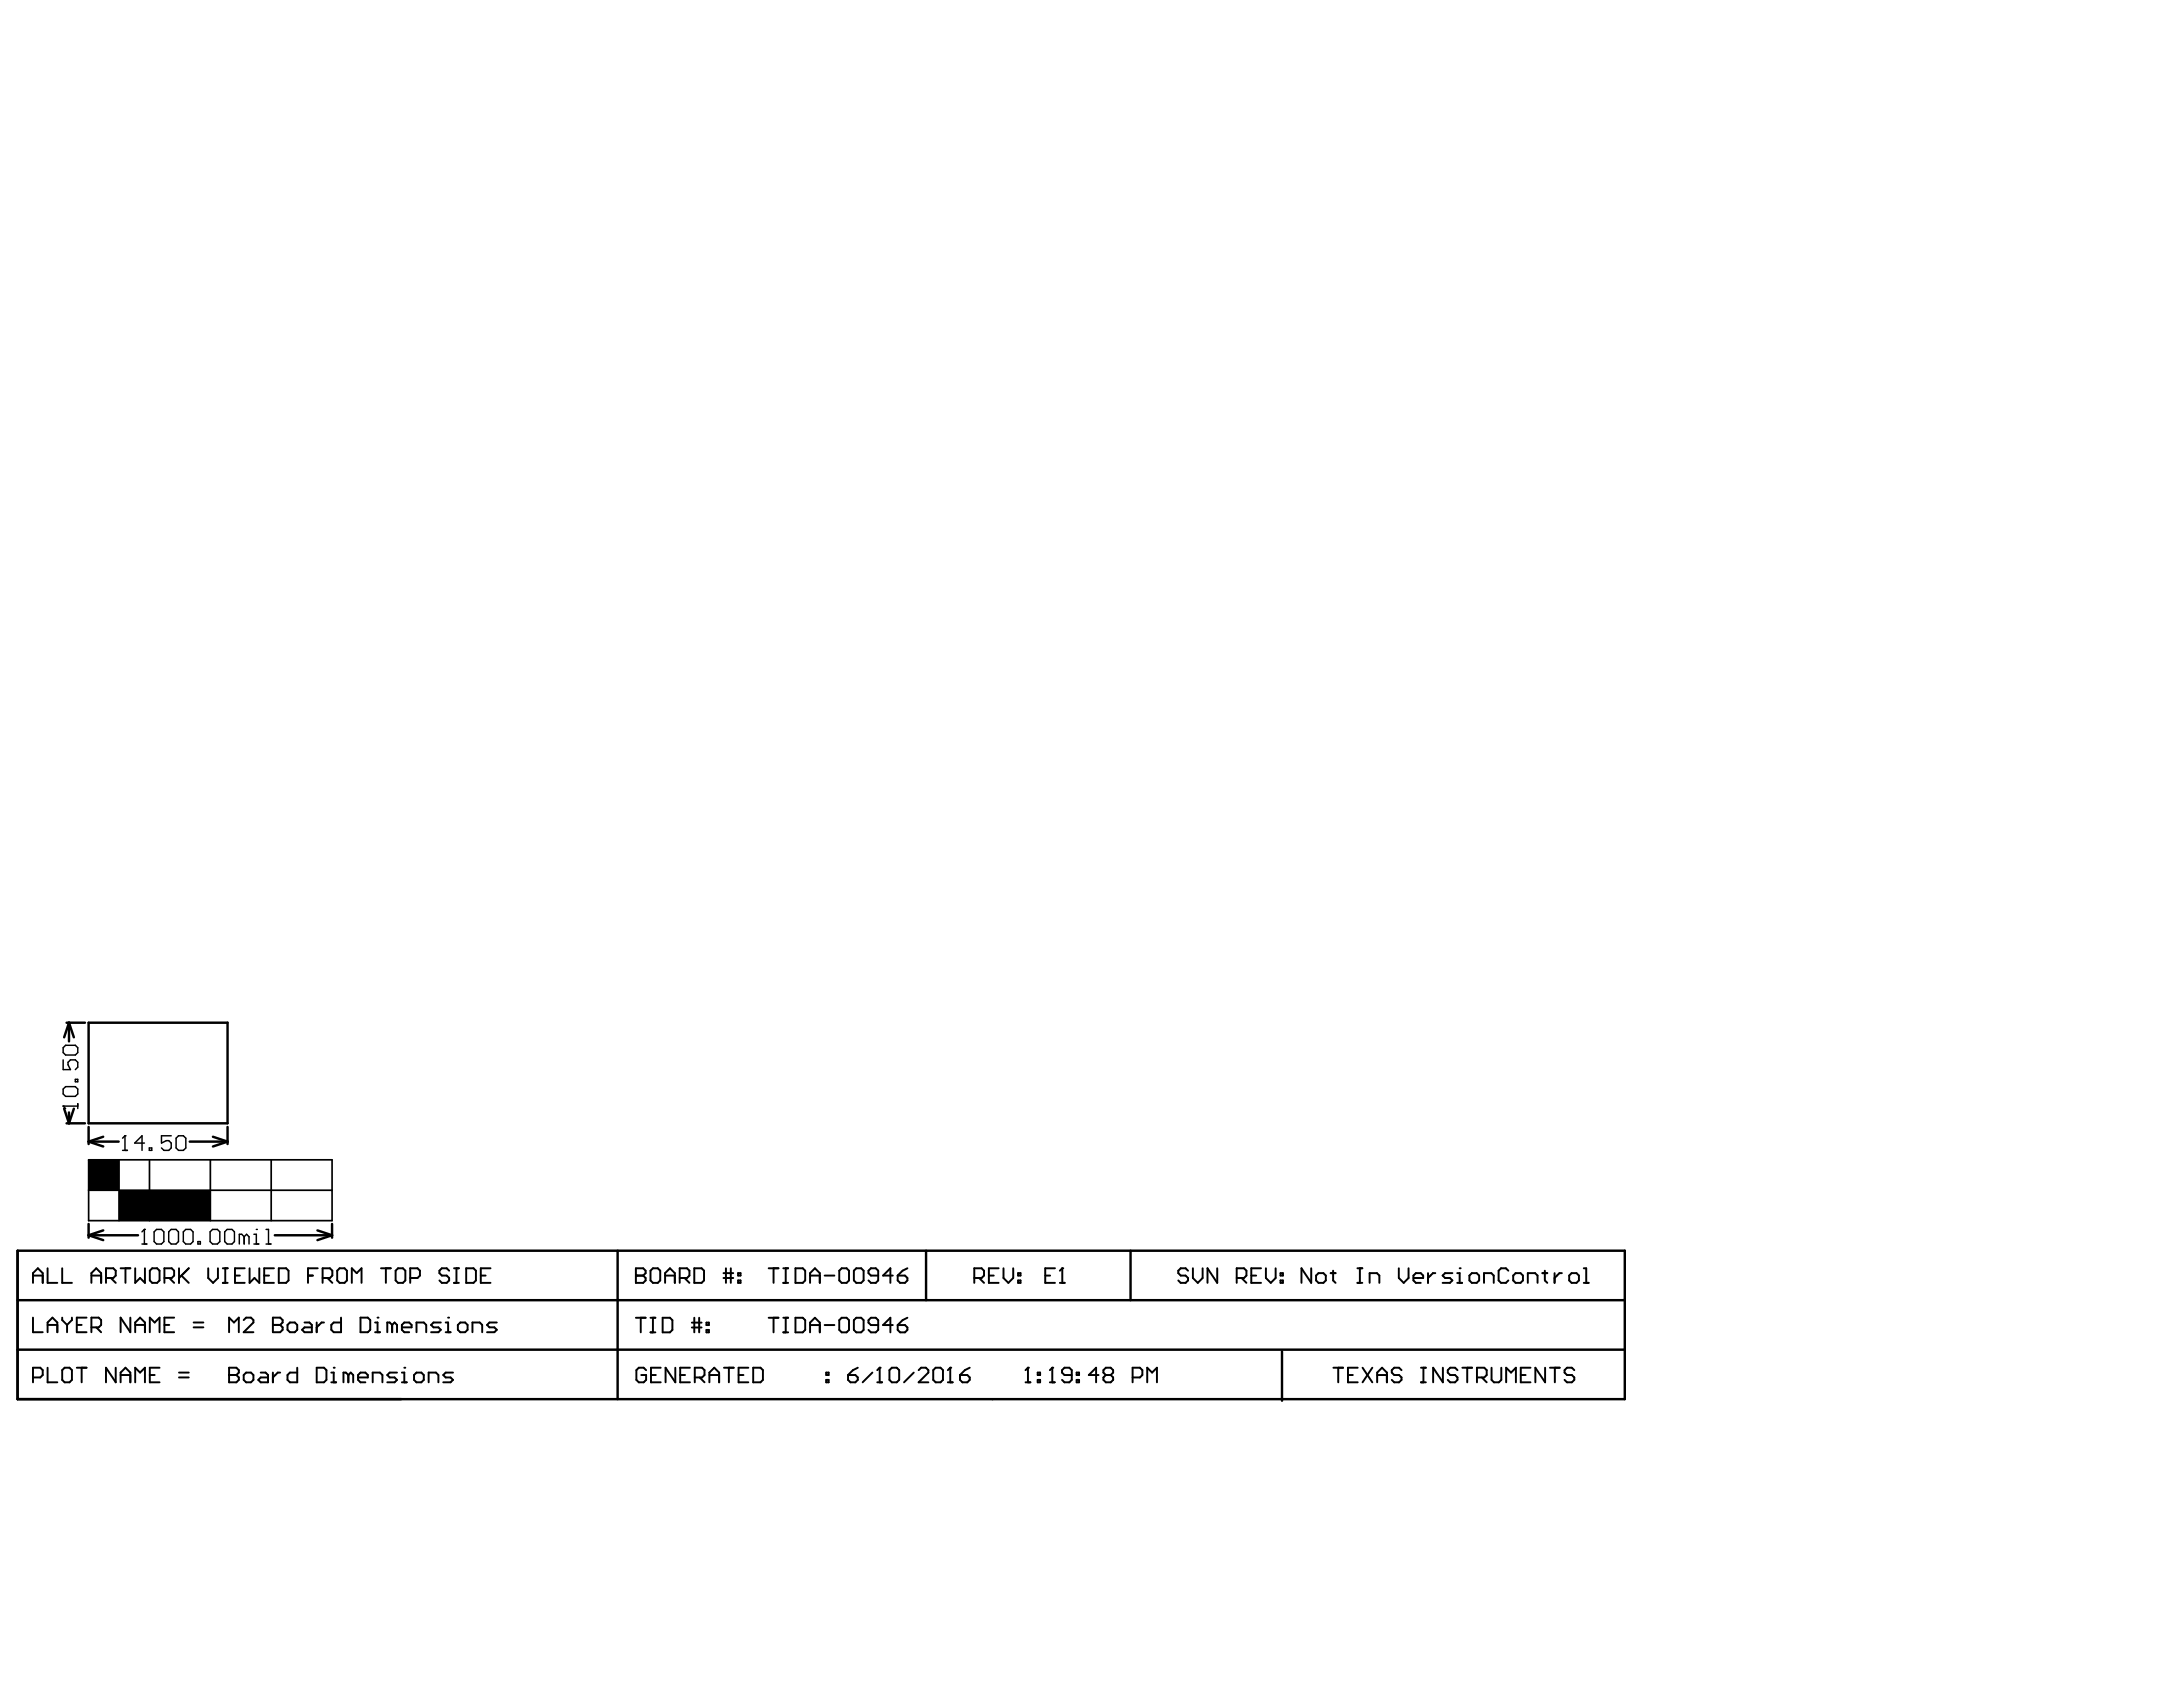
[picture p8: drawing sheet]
<svg xmlns="http://www.w3.org/2000/svg" width="279mm" height="216mm" viewBox="0 0 279 216" stroke-linecap="round" stroke-linejoin="round" font-family="sans-serif">
<g fill="none" stroke="#000" stroke-width=".31">
<path d="M8.5 130.9h2.4M8.8 130.9v2.4M8.8 130.9l.7 1.9M8.8 130.9l-.6 1.9M11.3 130.9h17.8v12.9h-17.8zM8.2 141.9l.6 1.9M8.5 143.8h2.4M8.8 142.4v1.4M9.5 141.9l-.7 1.9M11.3 144.2v2.2M11.3 156.6v1.8M11.3 158.1l1.9 .6"/>
<path d="M11.3 158.1h6.4M11.3 146.1h3.9M11.3 146.1l1.9 .6M13.2 157.5l-1.9 .6M13.2 145.5l-1.9 .6M24.3 146.1h4.8M27.3 145.5l1.8 .6M29.1 144.2v2.2M29.1 146.1l-1.8 .6M35.2 158.1h7.3M40.6 157.5l1.9 .6M42.5 156.6v1.8"/>
<path d="M42.5 158.1l-1.9 .6M2.2 160.1v19h205.8v-19h-205.7v19M2.2 172.7h205.7M2.2 166.4h205.8M79 160.1v19M118.5 160.1v6.3M144.7 160.1v6.3M164.1 172.9v6.4"/>
</g>
<g fill="none" stroke="#000" stroke-width=".25">
<path d="M4.2 163.2h1.3M4.2 164.2v-1.3l.6-.6 .7 .6v1.3M4.2 168.6v1.9h1.3M4.2 176.3h1l.3-.3v-.6l-.3-.4h-1v1.9M6.1 162.3v1.9h1.2M6.1 170.5v-1.2l.6-.7 .6 .7v1.2M6.1 175v1.9h1.2M6.1 169.6h1.2M8 162.3v1.9h1.2M8 175.4l.3-.4h.6l.3 .4v1.2l-.3 .3h-.6l-.3-.3zM8 168.6v.3l.6 .7M8.6 169.6v.9"/>
<path d="M9.2 168.6v.3l-.6 .7M9.8 175h1.3M9.8 169.6h.7M10.5 175v1.9M11.1 168.6h-1.3v1.9h1.3M11.7 163.2h1.2M11.7 169.9h.9l.3-.3v-.7l-.3-.3h-.9v1.9M11.7 164.2v-1.3l.6-.6 .6 .6v1.3M12.3 169.9l.6 .6M13.6 163.6h.9l.3-.4v-.6l-.3-.3h-.9v1.9M14.2 163.6l.6 .6M14.8 175v1.9l-1.2-1.9v1.9"/>
<path d="M15.4 162.3h1.3M15.4 176.9v-1.2l.7-.7 .6 .7v1.2M15.4 176h1.3M16.1 162.3v1.9M16.7 168.6v1.9l-1.3-1.9v1.9M17.3 162.3v1.9l.6-.6 .7 .6v-1.9M17.3 170.5v-1.2l.6-.7 .7 .7v1.2M17.3 176.9v-1.9l.6 .7 .7-.7v1.9M17.3 169.6h1.3M19.2 162.6l.3-.3h.6l.3 .3v1.3l-.3 .3h-.6l-.3-.3zM19.2 176h.6M19.2 170.5v-1.9l.6 .7 .6-.7v1.9"/>
<path d="M20.4 175h-1.2v1.9h1.2M21 163.6h1l.3-.4v-.6l-.3-.3h-1v1.9M21 169.6h.7M21.7 163.6l.6 .6M22.3 168.6h-1.3v1.9h1.3M22.9 176.3h1.3M22.9 175.7h1.3M22.9 162.3v1.9M23.2 163.2l1 1M24.2 162.3l-1.3 1.3M24.8 169.9h1.2M24.8 169.3h1.2"/>
<path d="M26.6 162.3v1.3l.7 .6 .6-.6v-1.3M28.5 164.2h.6M28.5 162.3h.6M28.8 162.3v1.9M29.3 176h.1M29.3 175h1l.3 .4v.3l-.3 .3 .3 .3v.3l-.3 .3h-1zM29.3 176h1M29.3 170.5v-1.9l.6 .7 .7-.7v1.9M30.1 163.2h.6M31.2 176l.3-.3h.6l.3 .3v.6l-.3 .3h-.6l-.3-.3zM31.2 168.9l.3-.3h.6l.3 .3v.4l-1.2 1.2h1.2M31.3 162.3h-1.2v1.9h1.2"/>
<path d="M31.9 162.3v1.9l.7-.6 .6 .6v-1.9M33.4 175.7h.6l.3 .3v.9h-.9l-.3-.3 .3-.3h.9M33.8 163.2h.6M34.9 169.6h.1M34.9 168.6h1l.3 .3v.4l-.3 .3 .3 .3v.3l-.3 .3h-1zM34.9 169.6h1M34.9 175.7v1.2M35.1 162.3h-1.3v1.9h1.3M35.7 162.3h.9l.3 .3v1.3l-.3 .3h-.9zM35.9 175.7h-.4l-.6 .6M36.8 169.6l.3-.3h.6l.3 .3v.6l-.3 .3h-.6l-.3-.3zM38 175v1.9h-.9l-.3-.3v-.6l.3-.3h.9"/>
<path d="M39 169.3h.6l.3 .3v.9h-.9l-.3-.3 .3-.3h.9M39.4 163.2h.6M40.5 175h1l.3 .4v1.2l-.3 .3h-1zM40.5 169.3v1.2M40.7 162.3h-1.3v1.9M41.3 163.6h.9l.3-.4v-.6l-.3-.3h-.9v1.9M41.5 169.3h-.3l-.7 .6M41.9 163.6l.6 .6M42.4 176.9h.6M42.4 175.7h.3v1.2M42.7 175h.1M43.2 162.6l.3-.3h.6l.3 .3v1.3l-.3 .3h-.6l-.3-.3z"/>
<path d="M43.6 168.6v1.9h-.9l-.3-.3v-.6l.3-.3h.9M44.6 176l-.3-.3h-.3v1.2M44.6 176v.9M44.6 176l.3-.3 .3 .3v.9M45 164.2v-1.9l.6 .6 .7-.6v1.9M45.8 176.3h1.3v-.3l-.3-.3h-.7l-.3 .3v.6l.3 .3h.7M46.1 168.6h1l.3 .3v1.3l-.3 .3h-1zM47.7 176.9v-1.2h.9l.3 .3v.9M48 170.5h.6M48 169.3h.3v1.2M48.3 168.6h.1M48.8 162.3h1.2"/>
<path d="M49.4 162.3v1.9M50.2 169.6l-.3-.3h-.3v1.2M50.2 169.6v.9M50.2 169.6l.3-.3 .3 .3v.9M50.6 162.6l.3-.3h.7l.3 .3v1.3l-.3 .3h-.7l-.3-.3zM50.8 175.7h-.9l-.3 .3 .3 .3h.6l.3 .3-.3 .3h-.9M51.4 176.9h.7M51.4 175.7h.3v1.2M51.4 169.9h1.3v-.3l-.3-.3h-.7l-.3 .3v.6l.3 .3h.7M51.7 175h.1M52.5 163.6h.9l.3-.4v-.6l-.3-.3h-.9v1.9M53 176l.3-.3h.6l.3 .3v.6l-.3 .3h-.6l-.3-.3z"/>
<path d="M53.3 170.5v-1.2h.9l.4 .3v.9M54.9 176.9v-1.2h.9l.3 .3v.9M56.4 169.3h-.9l-.3 .3 .3 .3h.6l.3 .3-.3 .3h-.9M57 170.5h.7M57 169.3h.4v1.2M57.4 168.6h.1M57.5 162.6l-.3-.3h-.6l-.4 .3v.3l.4 .3h.6l.3 .4v.3l-.3 .3h-.6l-.4-.3M58 175.7h-1l-.3 .3 .3 .3h.7l.3 .3-.3 .3h-1M58.1 164.2h.6M58.1 162.3h.6M58.4 162.3v1.9M58.6 169.6l.3-.3h.6l.3 .3v.6l-.3 .3h-.6l-.3-.3z"/>
<path d="M59.7 162.3h.9l.3 .3v1.3l-.3 .3h-.9zM60.5 170.5v-1.2h.9l.3 .3v.9M61.5 163.2h.7M62.8 162.3h-1.3v1.9h1.3M63.6 169.3h-1l-.3 .3 .3 .3h.7l.3 .3-.3 .3h-1M81.4 163.2h.1M81.4 162.3h.9l.3 .3v.3l-.3 .3 .3 .4v.3l-.3 .3h-.9zM81.4 163.2h.9M81.4 168.6h1.2M82 168.6v1.9M82.7 175.4l-.3-.4h-.6l-.4 .4v1.2l.4 .3h.6l.3-.3v-.6h-.6M83.3 162.6l.3-.3h.6l.3 .3v1.3l-.3 .3h-.6l-.3-.3z"/>
<path d="M83.3 168.6h.6M83.3 170.5h.6M83.3 176h.6M83.6 168.6v1.9M84.6 175h-1.3v1.9h1.3M84.8 168.6h.9l.4 .4v1.2l-.4 .3h-.9zM85.1 163.2h1.3M85.1 164.2v-1.3l.6-.6 .7 .6v1.3M86.4 175v1.9l-1.2-1.9v1.9M87 163.6h.9l.3-.4v-.6l-.3-.3h-.9v1.9M87.1 176h.6M87.6 163.6l.6 .6"/>
<path d="M88.3 175h-1.2v1.9h1.2M88.6 169.3h1.2M88.6 169.9h1.2M88.9 162.3h.9l.3 .3v1.3l-.3 .3h-.9zM88.9 168.6v1.9M88.9 176.3h1l.3-.3v-.6l-.3-.4h-1v1.9M89.5 168.6v1.9M89.5 176.3l.7 .6M90.4 169.3h.3v.3h-.3zM90.4 170.2h.3v.3h-.3zM90.8 176h1.2M90.8 176.9v-1.2l.6-.7 .6 .7v1.2"/>
<path d="M92.6 162.9h1.2M92.6 163.6h1.2M92.7 175h1.2M92.9 162.3v1.9M93.3 175v1.9M93.5 162.3v1.9M94.5 163.9h.3v.3h-.3zM94.5 162.9h.3v.3h-.3zM94.5 176h.7M95.8 175h-1.3v1.9h1.3M96.4 175h.9l.3 .4v1.2l-.3 .3h-.9zM98.4 162.3h1.2"/>
<path d="M98.4 168.6h1.2M99 162.3v1.9M99 168.6v1.9M100.3 164.2h.6M100.3 162.3h.6M100.3 168.6h.6M100.3 170.5h.6M100.6 162.3v1.9M100.6 168.6v1.9M101.8 162.3h.9l.4 .3v1.3l-.4 .3h-.9zM101.8 168.6h.9l.4 .4v1.2l-.4 .3h-.9zM103.7 163.2h1.2"/>
<path d="M103.7 169.6h1.2M103.7 164.2v-1.3l.6-.6 .6 .6v1.3M103.7 170.5v-1.2l.6-.7 .6 .7v1.2M105.5 163.2h1.3M105.5 169.6h1.3M105.7 176.6h.4v.3h-.4zM105.7 175.7h.4v.3h-.4zM107.4 162.6l.3-.3h.7l.3 .3v1.3l-.3 .3h-.7l-.3-.3zM107.7 168.6h.7l.3 .4v1.2l-.3 .3h-.7l-.3-.3v-1.2zM108.5 176h1l.3 .3v.3l-.3 .3h-.6l-.4-.3zM109.3 162.6l.3-.3h.6l.3 .3v1.3l-.3 .3h-.6l-.3-.3zM109.6 168.6h.6l.3 .4v1.2l-.3 .3h-.6l-.3-.3v-1.2z"/>
<path d="M109.8 175l-.6 .4-.7 .6M111.7 175.7l-1.3 1.2M112.3 176.9h.6M112.4 163.2h-.9l-.3-.3v-.3l.3-.3h.6l.3 .3v1.3l-.3 .3h-.6l-.3-.3M112.4 169.6h-.9l-.3-.3v-.3l.3-.4h.6l.3 .4v1.2l-.3 .3h-.6l-.3-.3M112.6 175h.1M112.6 175v1.9M112.6 175l-.3 .4M113.8 175.4l.3-.4h.7l.3 .4v1.2l-.3 .3h-.7l-.3-.3zM114.3 163.2h-1.3l1-.9v1.9M114.3 169.6h-1.3l1-1v1.9M114.9 163.2h.9l.3 .4v.3l-.3 .3h-.6l-.3-.3z"/>
<path d="M114.9 169.6h.9l.3 .3v.3l-.3 .3h-.6l-.3-.3zM116.1 162.3l-.6 .3-.6 .6M116.1 168.6l-.6 .4-.6 .6M117 175.7l-1.3 1.2M117.6 175.4l.3-.4h.6l.3 .4v.3l-1.2 1.2h1.2M119.4 175.4l.4-.4h.6l.3 .4v1.2l-.3 .3h-.6l-.4-.3zM121.3 176.9h.6M121.6 175h.1M121.6 175v1.9M121.6 175l-.3 .4M122.9 176h.9l.3 .3v.3l-.3 .3h-.6l-.3-.3zM124.1 175l-.6 .4-.6 .6"/>
<path d="M124.7 163.6h.9l.3-.4v-.6l-.3-.3h-.9v1.9M125.3 163.6l.6 .6M126.6 163.2h.6M127.8 162.3h-1.2v1.9h1.2M128.4 162.3v1.3l.7 .6 .6-.6v-1.3M130.3 163.9h.3v.3h-.3zM130.3 162.9h.3v.3h-.3zM131.3 176.9h.6M131.6 175h.1M131.6 175v1.9M131.6 175l-.3 .4M132.8 176.6h.3v.3h-.3z"/>
<path d="M132.8 175.7h.3v.3h-.3zM133.8 163.2h.6M134.4 176.9h.6M134.7 175h.1M134.7 175v1.9M134.7 175l-.3 .4M135 162.3h-1.2v1.9h1.2M135.6 164.2h.7M136 162.3h.1M136 162.3v1.9M136 162.3l-.4 .3M137.2 176h-1l-.3-.3v-.3l.3-.4h.7l.3 .4v1.2l-.3 .3h-.7l-.3-.3"/>
<path d="M137.8 176.6h.3v.3h-.3zM137.8 175.7h.3v.3h-.3zM140.6 176h-1.2l.9-1v1.9M141.5 176l-.3-.3v-.3l.3-.4h.7l.3 .4v.3l-.3 .3M141.5 176l-.3 .3v.3l.3 .3h.7l.3-.3v-.3l-.3-.3M141.5 176h.7M145 176.3h.9l.3-.3v-.6l-.3-.4h-.9v1.9M146.8 176.9v-1.9l.7 .7 .6-.7v1.9M152.1 162.6l-.4-.3h-.6l-.3 .3v.3l.3 .3h.6l.4 .4v.3l-.4 .3h-.6l-.3-.3M152.7 162.3v1.3l.6 .6 .6-.6v-1.3M155.8 162.3v1.9l-1.3-1.9v1.9M158.3 163.6h.9l.3-.4v-.6l-.3-.3h-.9v1.9"/>
<path d="M158.9 163.6l.6 .6M160.2 163.2h.6M161.4 162.3h-1.2v1.9h1.2M162 162.3v1.3l.6 .6 .7-.6v-1.3M163.9 163.9h.3v.3h-.3zM163.9 162.9h.3v.3h-.3zM167.8 162.3v1.9l-1.2-1.9v1.9M168.4 163.2l.4-.3h.6l.3 .3v.7l-.3 .3h-.6l-.4-.3zM170.3 162.9h.6M170.6 162.6v1.3l.3 .3M170.7 175h1.2M171.3 175v1.9"/>
<path d="M172.5 176h.6M173.7 164.2h.7M173.7 162.3h.7M173.8 175h-1.3v1.9h1.3M174.1 162.3v1.9M174.4 175l1.2 1.9M175.3 164.2v-1.3h.9l.3 .3v1M175.6 175l-1.2 1.9M176.3 176h1.2M176.3 176.9v-1.2l.6-.7 .6 .7v1.2M179 162.3v1.3l.7 .6 .6-.6v-1.3M179.4 175.4l-.3-.4h-.7l-.3 .4v.3l.3 .3h.7l.3 .3v.3l-.3 .3h-.7l-.3-.3"/>
<path d="M180.9 163.6h1.2v-.4l-.3-.3h-.6l-.3 .3v.7l.3 .3h.6M181.9 175h.6M181.9 176.9h.6M182.2 175v1.9M182.8 162.9v1.3M183.7 162.9h-.3l-.6 .7M184.7 175v1.9l-1.3-1.9v1.9M185.9 162.9h-.9l-.4 .3 .4 .4h.6l.3 .3-.3 .3h-1M186.5 164.2h.6M186.5 162.9h.3v1.3M186.5 175.4l-.3-.4h-.6l-.3 .4v.3l.3 .3h.6l.3 .3v.3l-.3 .3h-.6l-.3-.3M186.8 162.3h.1"/>
<path d="M187.2 175h1.2M187.8 175v1.9M188.4 162.9h.6l.3 .3v.7l-.3 .3h-.6l-.3-.3v-.7zM189 176.3h1l.3-.3v-.6l-.3-.4h-1v1.9M189.7 176.3l.6 .6M189.9 164.2v-1.3h1l.3 .3v1M190.9 175v1.6l.3 .3h.6l.3-.3v-1.6M192.8 176.9v-1.9l.6 .7 .6-.7v1.9M193.1 162.6l-.4-.3h-.6l-.3 .3v1.3l.3 .3h.6l.4-.3M193.7 163.2l.3-.3h.6l.3 .3v.7l-.3 .3h-.6l-.3-.3zM194.6 176h.7M195.5 164.2v-1.3h1l.3 .3v1"/>
<path d="M195.9 175h-1.3v1.9h1.3M197.4 162.9h.6M197.7 162.6v1.3l.3 .3M197.8 175v1.9l-1.3-1.9v1.9M198.4 175h1.2M199 162.9v1.3M199 175v1.9M199.9 162.9h-.3l-.6 .7M200.8 163.2l.3-.3h.7l.3 .3v.7l-.3 .3h-.7l-.3-.3zM201.5 175.4l-.3-.4h-.6l-.4 .4v.3l.4 .3h.6l.3 .3v.3l-.3 .3h-.6l-.4-.3M202.7 164.2h.6M202.7 162.3h.3v1.9"/>
</g>
<path d="M11.3 148.4h31.2v7.8h-31.2zM11.3 152.3h31.2M15.2 148.4v7.8M19.1 148.4v7.8M26.9 148.4v7.8M34.7 148.4v7.8" fill="none" stroke="#000" stroke-width=".22"/>
<g fill="#000">
<path d="M11.3 148.4h3.9v3.9h-3.9z" fill-rule="evenodd"/>
<path d="M15.2 152.3h11.7v3.9h-11.7z" fill-rule="evenodd"/>
</g>
<g fill="none" stroke="#000" stroke-width=".19">
<path d="M8.1 134.1l.3-.3h1.2l.4 .3v.6l-.4 .3h-1.2l-.3-.3zM8.1 135.6v1.3h.9l-.3-.6v-.3l.3-.4h.6l.4 .4v.6l-.4 .3M8.1 139.4l.3-.3h1.2l.4 .3v.6l-.4 .3h-1.2l-.3-.3zM9.6 138.1h.4v.3h-.4zM8.1 141.6h.1M8.1 141.6h1.9M8.1 141.6l.3 .3M10 141.2v.7M15.7 147.2h.6M16 145.4h.1M16 145.4v1.8M16 145.4l-.3 .3"/>
<path d="M18.2 159.2h.6M18.5 157.3h.1M18.5 157.3v1.9M18.5 157.3l-.3 .4M18.5 146.3h-1.3l1-.9v1.8M19.1 146.9h.3v.3h-.3zM19.7 157.7l.3-.4h.7l.3 .4v1.2l-.3 .3h-.7l-.3-.3zM21.6 157.7l.3-.4h.6l.3 .4v1.2l-.3 .3h-.6l-.3-.3zM21.9 145.4h-1.2v.9l.6-.3h.3l.3 .3v.6l-.3 .3h-.6l-.3-.3M22.8 145.4h.7l.3 .3v1.2l-.3 .3h-.7l-.3-.3v-1.2zM23.5 157.7l.3-.4h.6l.3 .4v1.2l-.3 .3h-.6l-.3-.3zM25.3 158.9h.3v.3h-.3z"/>
<path d="M27.2 157.3h.6l.3 .4v1.2l-.3 .3h-.6l-.3-.3v-1.2zM29.1 157.3h.6l.3 .4v1.2l-.3 .3h-.6l-.3-.3v-1.2zM31.3 158.3l-.4-.3h-.3v1.2M31.3 158.3v.9M31.3 158.3l.3-.3 .3 .3v.9M32.5 159.2h.6M32.5 158h.3v1.2M32.8 157.3h.1M34.1 159.2h.6M34.1 157.3h.3v1.9"/>
</g>
</svg>
